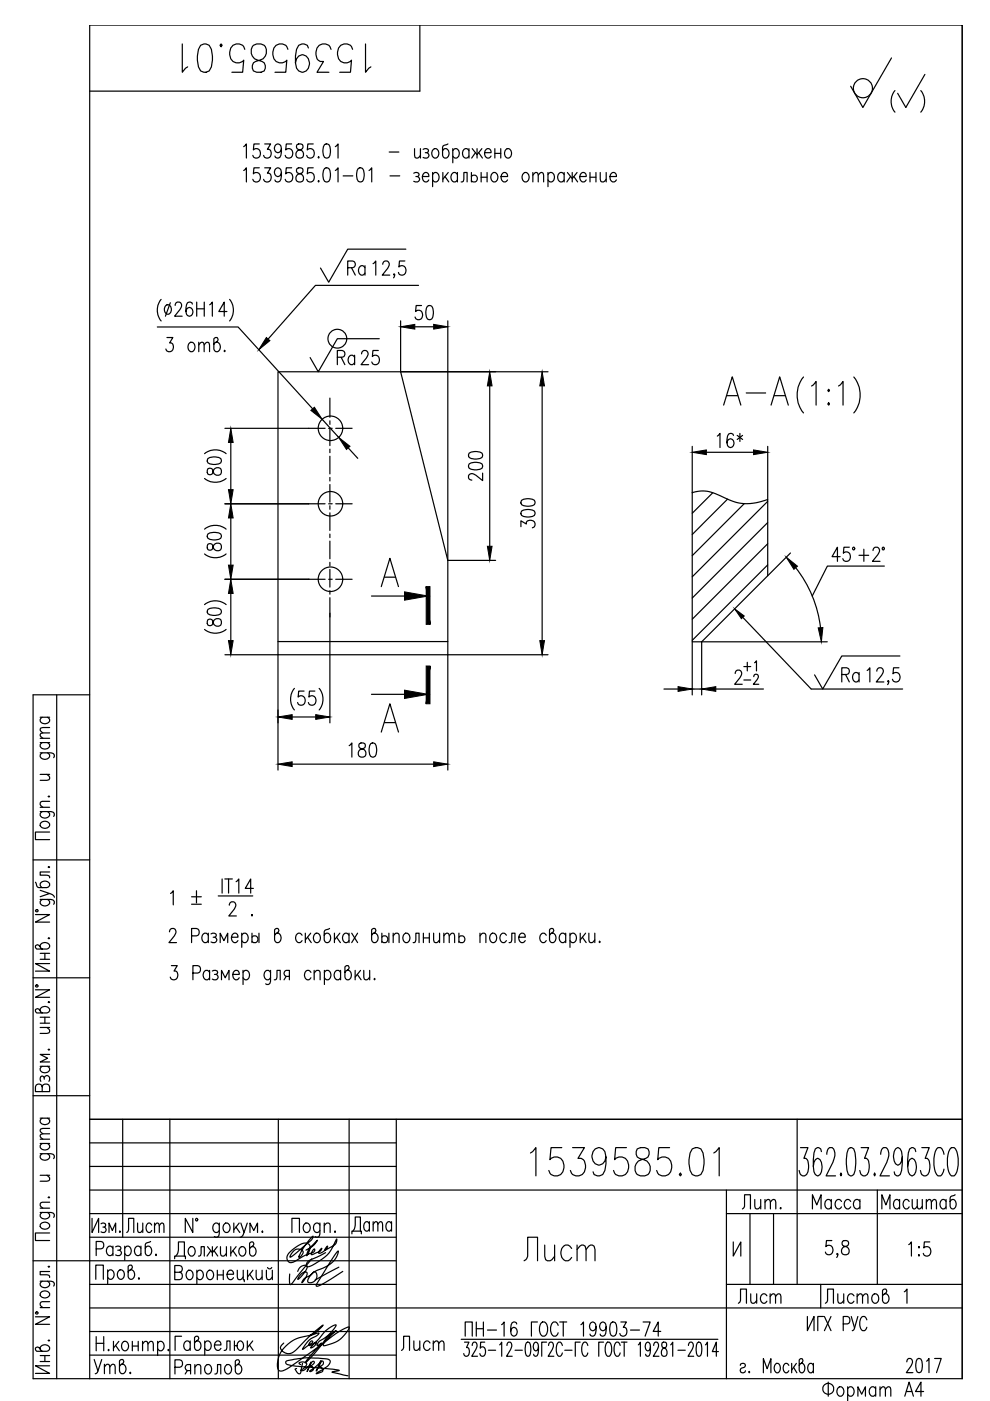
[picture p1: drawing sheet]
<svg xmlns="http://www.w3.org/2000/svg" width="210mm" height="297mm" viewBox="0 0 210 297" stroke-linecap="round" stroke-linejoin="round" font-family="sans-serif">
<defs><g id="words">
<g font-size="10.1">
<text x="37.4" y="16.6">1539585.01</text>
<text x="152" y="87.1">A-A</text>
<text x="111.1" y="250.5">1539585.01</text>
</g>
<text font-size="8.8" x="109.7" y="268.5">Лист</text>
<text font-size="8.4" x="187.7" y="25">( )</text>
<text font-size="7.1" x="73.4" y="262.8">Дата</text>
<g font-size="6.6">
<text x="72.3" y="59.6">Ra</text>
<text x="86.8" y="69.1">50</text>
<text x="33.9" y="75.8">3 отв.</text>
<text x="70.2" y="78.7">Ra</text>
<text x="103.4" y="103" transform="rotate(-90 103.4 103)">200</text>
<text x="72.7" y="161.9">180</text>
<text x="155.2" y="277.6">Лист</text>
<text x="173.9" y="277.6">Листов</text>
</g>
<g font-size="6.2">
<text x="50.4" y="34.6">1539585.01</text>
<text x="151" y="96">16*</text>
<text x="114.3" y="113.2" transform="rotate(-90 114.3 113.2)">300</text>
<text x="177.1" y="145.7">Ra</text>
<text x="156.3" y="257.5">Лит.</text>
<text x="171.1" y="257.5">Масса</text>
<text x="185.9" y="257.5">Масштаб</text>
<text x="25.8" y="262.5">Лист</text>
<text x="191.6" y="267.4">1:5</text>
<text x="84" y="287.5">Лист</text>
<text x="18.7" y="292.5">Утв.</text>
<text x="36" y="292.5">Ряполов</text>
<text x="190.9" y="292.1">2017</text>
</g>
</g></defs>
<g fill="none" stroke="#000" stroke-width=".25">
<path d="M89 5.3v14h-70M189 12.3l-6 10.5-2.6-4.5M204 5.3v287M51.7 36.1l.5-.5v3M55 35.6h-1.2l-.1 1.3a.88 .88 0 0 1 1.1-.2 .88 .88 0 0 1 .4 1 .82 .82 0 0 1-.7 .9 .82 .82 0 0 1-.9-.6M56.1 35.6h1.3l-.7 1.1a.9 .9 0 0 1 .7 1.3 .9 .9 0 0 1-1.4 .3l-.1-.3M59.7 36.6a.82 .82 0 0 1-.8 .8 .96 .96 0 0 1-.7-.9 .96 .96 0 0 1 .8-.9l.3 .1a2.5 2.5 0 0 1 0 2.7l-.6 .2-.3-.2-.1-.3M61.8 35.6h-1.1l-.1 1.3a.88 .88 0 0 1 1.1-.2 .88 .88 0 0 1 .4 1 .82 .82 0 0 1-.7 .9 .82 .82 0 0 1-.9-.6M63 35.7a.66 .66 0 0 0 .2 1 1.06 1.06 0 0 1 1 .6 1.06 1.06 0 0 1-.1 1.1 .89 .89 0 0 1-1.4-.3 .89 .89 0 0 1 .7-1.2l.5-.2a.66 .66 0 0 0 .2-1l-.3-.1zM66.4 35.6h-1.1l-.1 1.3a.87 .87 0 0 1 1-.2 .87 .87 0 0 1 .4 1 .82 .82 0 0 1-.6 .9 .82 .82 0 0 1-1-.6M67.6 38.3l.1 .1-.1 .2-.2-.2zM68.8 35.7l.6-.1a1.44 1.44 0 0 1 .7 1.7l-.4 1.1-.5 .2a1.46 1.46 0 0 1-.7-1.7z"/>
<path d="M71.1 36.1l.6-.5v3M72.7 37.3h2.1M76 35.7l.5-.1a1.46 1.46 0 0 1 .7 1.7l-.3 1.1-.6 .2a1.46 1.46 0 0 1-.7-1.7zM78.2 36.1l.6-.5v3M82.5 32.2h2.1M82.7 37.3h2.1M87.7 36.7a.71 .71 0 0 1 1.2 .3l-.4 .4h-.3M87.9 31.5l.1 1.9 .6 .1 .5-.6M88.5 37.4a.59 .59 0 0 1 .5 .6 .59 .59 0 0 1-.5 .6l-.8-.2M89.1 31.5v2M89.6 37.4h1.3a.66 .66 0 0 0-.4-.8 .66 .66 0 0 0-.8 .4 1 1 0 0 0 .8 1.6l.4-.5M89.7 31.7a.71 .71 0 0 1 1.2 .2l-.1 .3-.6 .2"/>
<path d="M90.5 32.4a.59 .59 0 0 1 .5 .5 .59 .59 0 0 1-.5 .6l-.8-.1M91.7 37l.5-.4a1 1 0 0 1 .9 1 1 1 0 0 1-.9 1l-.5-.5M91.7 36.6v3M91.9 31.7l.2-.2a1 1 0 0 1 .9 1 1 1 0 0 1-.9 1 1.17 1.17 0 0 1-.2-1.8zM93.9 36.6v2M94.4 37.4l.8 1.2M95 30.5l-1.1 .4-.1 2a.65 .65 0 0 0 .6 .6 .65 .65 0 0 0 .7-.4 1.01 1.01 0 0 0-.8-1.6l-.5 .4M95 36.6l-1.1 1.4M96 31.9l.5-.4a1 1 0 0 1 .9 1 1 1 0 0 1-.9 1l-.5-.4M96 31.5v3M97 37l-.2-.3a.8 .8 0 0 0-1 .1 .8 .8 0 0 0-.2 .9l.3 .7a.65 .65 0 0 0 1.1-.3M97 36.6v2"/>
<path d="M97.8 38.6l.4-.2 .2-1.8h.6v2M99.4 31.9a.66 .66 0 0 0-.6-.4 .66 .66 0 0 0-.6 .4 .91 .91 0 0 0-.1 1.2 .91 .91 0 0 0 1.1 .3l.2-.3M99.4 31.5v2M99.9 37.4a.73 .73 0 0 1 1.2 0 .73 .73 0 0 1-.3 1.2h-.5l-.4-.3M99.9 36.6v2M100.1 31.5l1 1.3 1.1-1.3M100.8 32.4l-.8 1.1M101.1 31.5v2M101.5 32.4l.8 1.1M102 37.6h1.3M102 36.6v2M102.7 32.4h1.4a.67 .67 0 0 0-.4-.8 .67 .67 0 0 0-.8 .3 .99 .99 0 0 0 .8 1.6l.4-.4"/>
<path d="M103.3 36.6v2M104.4 36.7l.2-.1a1 1 0 0 1 1 1 1 1 0 0 1-1 1 1.17 1.17 0 0 1-.2-1.9zM104.9 32.5h1.3M104.9 31.5v2M106.2 31.5v2M106.2 37.4h1.4a.67 .67 0 0 0-.4-.8 .67 .67 0 0 0-.8 .4 .99 .99 0 0 0 .8 1.6l.4-.5M107.3 31.7a.8 .8 0 0 1 .9 .1 .8 .8 0 0 1 .3 .9 .8 .8 0 0 1-1 .8 1.18 1.18 0 0 1-.2-1.8zM111 36.7l.3-.1a1 1 0 0 1 .9 1 1 1 0 0 1-.9 1 1.17 1.17 0 0 1-.3-1.9zM113 37.1l.5-.5 .5 .1 .1 1.9M113 36.6v2M114.1 37.1l.6-.5 .5 .1 .1 1.9M116.2 37a.66 .66 0 0 1 .6-.5 .66 .66 0 0 1 .6 .5 .99 .99 0 0 1-.8 1.6l-.4-.5"/>
<path d="M116.2 36.6v3M119.6 37l-.4-.4a1 1 0 0 0-1 1 1 1 0 0 0 1 1l.4-.5M119.6 36.6v2M120.3 36.6l1 1.3 1.1-1.3M121 37.4l-.8 1.2M121.3 36.6v2M121.7 37.4l.8 1.2M122.9 37.4h1.4a.66 .66 0 0 0-.4-.8 .66 .66 0 0 0-.9 .4 1 1 0 0 0 .8 1.6l.5-.5M125.1 37.6h1.3M125.1 36.6v2M126.4 36.6v2M127.3 36.6l.1 1.8 .6 .2 .5-.6"/>
<path d="M128.5 36.6v2M129.3 37.4h1.4a.66 .66 0 0 0-.4-.8 .66 .66 0 0 0-.9 .4 .99 .99 0 0 0 .8 1.6l.5-.5M81.2 56l.2-.5 .7-.2a.93 .93 0 0 1 .1 1.6l-1.2 1.4h1.6M83.7 58.2l-.1 .1-.2-.1 .2-.2a.62 .62 0 0 1-.2 .9M85.8 55.3h-1.1l-.1 1.3a.88 .88 0 0 1 1.1-.2 .88 .88 0 0 1 .4 1.1 .82 .82 0 0 1-.7 .8 .82 .82 0 0 1-.9-.5M86.1 52.8h-12.4l-4 7-1.7-3M33.4 69.3h17.1l15.8 17.4M34.2 63.5a3.6 3.6 0 0 0 0 4.5M35.2 64.8a.64 .64 0 0 1 1 .2 1.01 1.01 0 0 1-.8 1.6 1.19 1.19 0 0 1-.2-1.8zM36.1 64.2l-1 2.8M37.1 64.8l.3-.6 .6-.2a.93 .93 0 0 1 .2 1.6l-1.2 1.4h1.6M40.8 64.5l-.1-.3-.4-.2-.5 .2a2.84 2.84 0 0 0 0 2.7 .66 .66 0 0 0 1-.3 .86 .86 0 0 0 0-1 .86 .86 0 0 0-1-.3l-.4 .7"/>
<path d="M41.7 64v3M41.7 65.5h1.6M43.3 64v3M44.4 64.6l.6-.6v3M48.1 66h-1.7l1.1-2v3M48.7 63.5a3.6 3.6 0 0 1 0 4.5M80.2 74.3h-1.1l-.1 1.3a.88 .88 0 0 1 1-.2 .88 .88 0 0 1 .4 1.1 .82 .82 0 0 1-.6 .8 .82 .82 0 0 1-1-.6M80.4 71.8h-8.9l-4 7-1.7-3M84.9 78.8h-26v60h57.3M84.9 78.8h31.3M84.9 78.8l10 40h10.2M84.9 68v10.8"/>
<path d="M88.7 60.5h-21.8l-10.1 11.4M94.9 68v95.3M181 79.9a6 6 0 0 1 0 7.7M43.4 96.2a3.6 3.6 0 0 1 4.5 0M44.1 99.4a.81 .81 0 0 0 .3 1.2h.3a1.26 1.26 0 0 0 .7-1.1 .87 .87 0 0 1 1.4-.1 .87 .87 0 0 1-.4 1.4 .87 .87 0 0 1-1.2-.7l-.1-.5a.69 .69 0 0 0-1-.2zM44.1 97.2a2.84 2.84 0 0 1 2.7 0l.1 .6a1.46 1.46 0 0 1-1.7 .7l-1.1-.4-.2-.3zM47.7 90.8h21.2M48.9 93.8v10M68.3 88.9l3.5 3.8M69.7 90.8h.7M69.9 84.4v4.1M69.9 89.2v.8"/>
<path d="M69.9 90.7v3.8M69.9 95.2v.8M69.9 96.7v3.8M71.2 90.8h3.5M73.8 95l2.1 2.2M103.8 81.8v34M114.9 81.8v54M146.8 94.6v9.9M149.8 95.9h10M162.8 94.6v11.3M172.1 81.8l.9-.9v5M175.7 82.6l.2 .2-.2 .2-.2-.2z"/>
<path d="M175.7 85.4l.2 .2-.2 .3-.2-.3zM177.8 81.8l.9-.9v5M43.4 117.5a3.6 3.6 0 0 0 4.5 0M43.4 112.2a3.6 3.6 0 0 1 4.5 0M43.4 101.4a3.6 3.6 0 0 0 4.5 0M44.1 115.4a.81 .81 0 0 0 .3 1.2h.3a1.26 1.26 0 0 0 .7-1.1 .87 .87 0 0 1 1.4-.1 .87 .87 0 0 1-.4 1.4 .87 .87 0 0 1-1.2-.7l-.1-.5a.67 .67 0 0 0-1-.2zM44.1 113.2a2.84 2.84 0 0 1 2.7 0l.1 .6a1.46 1.46 0 0 1-1.7 .7l-1.1-.4-.2-.3zM47.7 106.8h21.2M48.9 109.8v10M69.7 106.8h.7M69.9 101.2v.8M69.9 102.7v3.8"/>
<path d="M69.9 107.2v.8M69.9 108.7v3.8M69.9 113.2v.8M69.9 114.7v3.8M69.9 119.2v.8M71.2 106.8h3.5M146.8 104.5v31.6h2M146.8 104.5a7.3 7.3 0 0 1 5.9 .6 10.7 10.7 0 0 0 10.1 .8v16.2l-14 14M151.1 104.5l-4.3 4.3M154.3 105.8l-7.5 7.5M157.8 106.8l-11 11M162.8 106.3l-16 16"/>
<path d="M162.8 110.8l-16 16M162.8 115.3l-16 16M162.8 119.8l-16 16M167.6 117.2l-4.8 4.9M178.1 118h-1.7l1.2-2v3M180.1 116h-1.2l-.1 1.3a.87 .87 0 0 1 1.1-.2 .87 .87 0 0 1 .4 1.1 .82 .82 0 0 1-.7 .8 .82 .82 0 0 1-.9-.6M182.1 117.7h2.1M183.2 116.4v2.6M185.1 116.7l.2-.5 .7-.2a.92 .92 0 0 1 .1 1.6l-1.1 1.4h1.6M43.4 133.5a3.6 3.6 0 0 0 4.5 0M43.4 128.2a3.6 3.6 0 0 1 4.5 0M44.1 131.4a.81 .81 0 0 0 .3 1.2h.3a1.26 1.26 0 0 0 .7-1.1 .87 .87 0 0 1 1.4 0 .87 .87 0 0 1-.4 1.3 .87 .87 0 0 1-1.2-.7l-.1-.5a.67 .67 0 0 0-1-.2z"/>
<path d="M44.1 129.2a2.84 2.84 0 0 1 2.7 0l.1 .6a1.46 1.46 0 0 1-1.7 .7l-1.1-.4-.2-.3zM47.7 122.8h21.2M47.7 138.8h11.2v24.5M48.9 125.8v10M58.9 136h36M69.7 122.8h.7M69.9 120.7v3.8M69.9 125.2v.8M69.9 126.7v26.6M71.2 122.8h3.5M78.8 126.4h7M80.8 124.4l1.9-6 1.8 6"/>
<path d="M81.5 122.4h2.3M146.8 136.1v11.2M148.8 136.1h26.6M148.8 136.1v11.2M157.5 130.9l14.5 15.2h19.4M168.7 120.4a25.4 25.4 0 0 1 5.3 12.7M187.5 120h-12.1l-3.2 6.4M190.8 139.1h-12.3l-4.1 7-1.7-3M8.5 159.6l2.7 .1 .3 .4-.1 .5M8.5 157.4h2M8.5 156.5h2M8.5 152.1h2"/>
<path d="M8.9 159.6l-.2 .2a.64 .64 0 0 0 .2 1.1 1.01 1.01 0 0 0 1.6-.8l-.4-.5M8.9 157.4a.67 .67 0 0 0-.4 .7 .67 .67 0 0 0 .4 .6 1.01 1.01 0 0 0 1.6-.8l-.4-.5M8.9 152.1a.67 .67 0 0 0-.4 .6 .67 .67 0 0 0 .4 .6 1.01 1.01 0 0 0 1.6-.8l-.4-.4M10.5 155.4l-1.8 .1-.2 .5 .6 .5M10.5 154.2l-1.8 .2-.2 .4 .6 .6M12 147.3v145M19 147.3h-12v145h197M61.9 152h5M62.4 146a3.6 3.6 0 0 0 0 4.5M64.5 146.5h-1.2l-.1 1.3a.88 .88 0 0 1 1.1-.2 .88 .88 0 0 1 .4 1.1 .82 .82 0 0 1-.7 .8 .82 .82 0 0 1-.9-.6M66.8 146.5h-1.2l-.1 1.3a.88 .88 0 0 1 1.1-.2 .88 .88 0 0 1 .4 1.1 .82 .82 0 0 1-.7 .8 .82 .82 0 0 1-.9-.6M67.7 146a3.6 3.6 0 0 1 0 4.5"/>
<path d="M78.8 147.2h7M80.8 155.2l1.9-6 1.8 6M81.5 153.2h2.3M140.8 146.1h3M146.8 146.1h2M151.8 146.1h10.1M155.9 142.8l.2-.6 .7-.1a.94 .94 0 0 1 .1 1.6l-1.1 1.4h1.6M157.7 141.3h1.5M157.7 144.2h1.5M158.4 140.4v1.8M159.8 143.5l.3-.5 .5 .1 .2 .3-.3 .7-.8 1h1.2M160 140.5l.4-.4v2.1"/>
<path d="M185.9 142.3l.2-.6 .7-.1a.94 .94 0 0 1 .1 1.6l-1.1 1.4h1.6M188.4 144.4l-.1 .2-.1-.2 .1-.1a.63 .63 0 0 1-.1 .9M190.6 141.6h-1.1l-.2 1.3a.88 .88 0 0 1 1.1-.2 .88 .88 0 0 1 .4 1 .82 .82 0 0 1-.6 .9 .82 .82 0 0 1-1-.6M8.5 172.1l2.7 .1 .3 .3-.1 .6M8.5 171.2h2M8.5 164.2h2M8.7 174.5a1.06 1.06 0 0 1 1.1-.3 1.06 1.06 0 0 1 .7 .8 1.06 1.06 0 0 1-1.1 .6 1.06 1.06 0 0 1-.9-.9zM8.9 172.1l-.2 .2a.64 .64 0 0 0 .2 1 1.01 1.01 0 0 0 1.6-.8l-.4-.4M9.9 164.2l.6 .6-.1 .5-1.9 .1M10.2 168.9l.2-.1 .1 .1-.1 .1zM10.5 176.4h-3v1.6h3M10.5 169.9l-1.8 .1-.2 .6 .6 .6"/>
<path d="M61.9 162h30M7 182.3h12M7.5 193.9h3l-3 1.6h3M7.5 187l.4 1.1 2 .1a.64 .64 0 0 0 .6-.6 .64 .64 0 0 0-.4-.7 .91 .91 0 0 0-1.1 0 .91 .91 0 0 0-.3 1.1l.2 .2M7.6 192.9h.4v.4h-.4zM8.5 190.7l2.7 .1 .3 .4-.1 .5M8.5 188.8l2 .6-2 .7M8.9 190.7l-.2 .2a.64 .64 0 0 0 .2 1.1 1.01 1.01 0 0 0 1.6-.8l-.4-.5M10.2 198.9l.2-.1 .1 .1-.1 .1zM10.2 183.8h.3l-.1 .2zM10.5 189.4l.6 .3 .4 .5M10.5 184.9h-2v.7l1.9 .1 .1 .4"/>
<path d="M35.9 197.6l.3-.6 .7-.1a.93 .93 0 0 1 .1 1.5l-1.2 1.5h1.6M36.2 189.4l.5-.5v3M40.6 198.4h1.1a.81 .81 0 0 0 .6-.8 .81 .81 0 0 0-.6-.7h-1.1v3M40.6 190.1h2.1M40.6 191.7h2.1M41.7 188.9v2.5M44.2 198.3a.66 .66 0 0 0-.7-.5 .66 .66 0 0 0-.6 .5 .91 .91 0 0 0 0 1.1 .91 .91 0 0 0 1 .3l.3-.3M44.2 197.9v2M44.7 198a.71 .71 0 0 1 1.2 .3l-.4 .4h-.3M45.5 198.7a.59 .59 0 0 1 .5 .6 .59 .59 0 0 1-.5 .6l-.8-.2M46.3 190h7.3M46.7 199.9v-2l.8 1.5 .8-1.5v2"/>
<path d="M47.1 186.4v3M47.7 186.4h1.6M48.5 186.4v3M48.6 191.9l.3-.6 .6-.1a.93 .93 0 0 1 .2 1.6l-1.2 1.4h1.6M49.1 198.7h1.4a.67 .67 0 0 0-.5-.8 .67 .67 0 0 0-.8 .4 .99 .99 0 0 0 .8 1.6l.5-.5M50.1 186.9l.5-.5v3M51.3 198.3a.66 .66 0 0 1 .6-.5 .66 .66 0 0 1 .6 .5 1 1 0 0 1-.8 1.6l-.4-.5M51.3 197.9v3M53.4 193.9l.1 .2-.1 .1-.1-.1zM53.4 198.7a.73 .73 0 0 1 1.2 0 .73 .73 0 0 1-.4 1.2h-.4l-.4-.3M53.4 197.9v2M53.7 188.4h-1.7l1.1-2v3"/>
<path d="M54.9 197.9v2M58.7 197.9a1 1 0 0 1 .9 1 1 1 0 0 1-.9 1l-.5-.6v-2.2l.4-.2h.3l.2 .4-.1 .3-.8 .7M64.1 198.3l-.5-.4a1 1 0 0 0-.9 1 1 1 0 0 0 .9 1l.5-.5M64.7 197.9v2M65.2 198.7l.8 1.2M65.9 197.9l-1.2 1.4M66.8 198a.8 .8 0 0 1 .9 .1 .8 .8 0 0 1 .2 .9 .8 .8 0 0 1-.9 .9 1.18 1.18 0 0 1-.2-1.9zM69.9 196.9l-1 .4-.2 2a.65 .65 0 0 0 .6 .6 .65 .65 0 0 0 .7-.5 .91 .91 0 0 0 0-1.1 .91 .91 0 0 0-1-.3l-.3 .3M70.9 197.9v2M71.4 198.7l.8 1.2M72.1 197.9l-1.2 1.4M74 198.3l-.2-.3a.8 .8 0 0 0-1 .1 .8 .8 0 0 0-.2 .9l.4 .7a.65 .65 0 0 0 1-.3"/>
<path d="M74 197.9v2M74.6 197.9l1.2 2M75.8 197.9l-1.2 2M79.2 197.9a1 1 0 0 1 1 1 1 1 0 0 1-1 1l-.4-.6v-2.2l.3-.2h.4l.2 .4-.1 .3-.8 .7M81 198.7a.73 .73 0 0 1 1.1 0 .73 .73 0 0 1-.3 1.2h-.5l-.3-.3M81 197.9v2M82.5 197.9v2M83.4 198.4l.5-.5 .6 .1 .1 1.9M83.4 197.9v2M85.8 198l.2-.1a1 1 0 0 1 .9 1 1 1 0 0 1-.9 1 1.17 1.17 0 0 1-.2-1.9zM87.6 199.9l.5-.2 .1-1.8h.6v2M89.8 198.9h1.2"/>
<path d="M89.8 197.9v2M91 197.9v2M91.9 197.9l.2 1.8 .5 .2 .6-.6M93.2 197.9v2M94.1 198.4l.6-.5 .4 .1 .1 1.9M94.1 197.9v2M95.2 198.4l.6-.5 .5 .1 .1 1.9M97.3 198.7a.73 .73 0 0 1 1.2 0 .73 .73 0 0 1-.4 1.2h-.4l-.4-.3M97.3 197.9v2M101.8 198.4l.5-.5 .6 .1 .1 1.9M101.8 197.9v2M104.2 198l.2-.1a1 1 0 0 1 .9 1 1 1 0 0 1-.9 1 1.18 1.18 0 0 1-.2-1.9z"/>
<path d="M107.4 198.3l-.3-.3a.8 .8 0 0 0-.9 .1 .8 .8 0 0 0-.2 .9 .8 .8 0 0 0 .9 .9l.5-.5M107.9 199.9l.5-.2 .1-1.8h.7v2M110 198.7h1.4a.67 .67 0 0 0-.5-.8 .67 .67 0 0 0-.8 .4 1 1 0 0 0 .8 1.6l.5-.5M115.8 198.3l-.4-.4a1 1 0 0 0-1 1 1 1 0 0 0 1 1l.4-.5M117 197.9a1 1 0 0 1 .9 1 1 1 0 0 1-.9 1l-.5-.6v-2.2l.4-.2h.3l.2 .4-.1 .3-.8 .7M119.9 198.3l-.2-.3a.8 .8 0 0 0-.9 .1 .8 .8 0 0 0-.2 .9l.3 .7a.65 .65 0 0 0 1-.3M119.9 197.9v2M120.9 198.3a.66 .66 0 0 1 .6-.5 .66 .66 0 0 1 .6 .5 .99 .99 0 0 1-.8 1.6l-.4-.5M120.9 197.9v3M123 197.9v2M123.5 198.7l.8 1.2M124.2 197.9l-1.2 1.4"/>
<path d="M124.9 197.9l.1 1.8 .5 .2 .6-.6M126.1 197.9v2M127.1 199.6l.2 .1-.2 .2-.1-.2zM7 207.3h12M7.5 209.9h3l-3 1.6h3M7.6 208.9h.4v.3h-.4zM8.5 200.8a1 1 0 0 1 1-1 1 1 0 0 1 1 1l-.6 .4h-2.1l-.3-.3v-.4l.4-.2 .3 .1 .7 .8M8.5 214.3a1 1 0 0 1 1-.9 1 1 0 0 1 1 .9l-.6 .5h-2.1l-.3-.4v-.3l.4-.3 .3 .2 .7 .8M8.5 202.1h2M8.5 203.4h2M8.5 217.8h2M8.5 215.7h2"/>
<path d="M8.5 216.9h2M9.5 202.1v1.3M9.5 215.7v1.2M9.9 217.8l.6 .6-.1 .6-1.9 .1M10.2 212.5l.2-.1 .1 .1-.1 .1zM10.5 204.3h-3l3 1.6h-3M36.3 204.7h1.3l-.7 1.2h.3a.95 .95 0 0 1 .4 1.3 .95 .95 0 0 1-1.4 .3l-.1-.3M40.9 206.3h1a.82 .82 0 0 0 .6-.8 .82 .82 0 0 0-.6-.8h-1v3M44.4 206.2a.66 .66 0 0 0-.6-.5 .66 .66 0 0 0-.6 .5 .9 .9 0 0 0-.1 1.1 .9 .9 0 0 0 1.1 .3l.2-.3M44.4 205.7v2M45 205.9a.73 .73 0 0 1 1.2 .3l-.2 .2-.5 .2M45.8 206.6a.59 .59 0 0 1 .5 .6 .59 .59 0 0 1-.5 .5l-.8-.1"/>
<path d="M47 207.7v-2l.8 1.6 .8-1.6v2M49.4 206.6h1.3a.67 .67 0 0 0-.4-.8 .67 .67 0 0 0-.8 .4 1.01 1.01 0 0 0 .8 1.5l.4-.4M51.5 206.2a.67 .67 0 0 1 .7-.5 .67 .67 0 0 1 .6 .5 1.01 1.01 0 0 1-.8 1.5l-.5-.4M51.5 205.7v3M57.4 206.2l-.2-.2a.59 .59 0 0 0-.9-.1 1.07 1.07 0 0 0-.3 1.1 1.07 1.07 0 0 0 .9 .7l.5-.4M57.4 205.7l-.2 2.7a.59 .59 0 0 1-.9 .2M58.2 207.7l.4-.1 .1-1.9h.7v2M60.7 207l-.5 .7M61.4 207l-1-.1a.67 .67 0 0 1 .3-1.2h.7v2M65.9 206.2a.66 .66 0 0 0-.6-.5 .66 .66 0 0 0-.6 .5 1.01 1.01 0 0 0 .8 1.5l.4-.4M66.6 206.3l.6-.6 .6 .2 .1 1.8M66.6 205.7v2"/>
<path d="M68.8 206.2a.67 .67 0 0 1 .6-.5 .67 .67 0 0 1 .6 .5 1.01 1.01 0 0 1-.8 1.5l-.4-.4M68.8 205.7v3M72.2 206.2a.66 .66 0 0 0-.6-.5 .66 .66 0 0 0-.6 .5 .9 .9 0 0 0-.1 1.1 .9 .9 0 0 0 1.1 .3l.2-.3M72.2 205.7v2M73.6 205.7a1 1 0 0 1 .9 1 1 1 0 0 1-.9 1l-.5-.5v-2.2l.4-.3h.3l.2 .5-.1 .3-.8 .7M75.3 205.7v2M75.8 206.6l.8 1.1M76.4 205.7l-1.1 1.5M77.1 205.7l.1 1.9 .6 .1 .6-.5M78.4 205.7v2M79.4 207.5v.2l-.1-.1zM7 232.3h12"/>
<path d="M8.5 237.1h2M8.5 226.1h2M8.9 237.1a.66 .66 0 0 0-.4 .6 .66 .66 0 0 0 .4 .6 .9 .9 0 0 0 1.2 .1 .9 .9 0 0 0 .3-1.1l-.3-.2M8.9 230.4a.73 .73 0 0 0-.7-.6 .73 .73 0 0 0-.7 .6v1h3v-1a.82 .82 0 0 0-.8-.6 .82 .82 0 0 0-.8 .6v1M8.9 226.1a.67 .67 0 0 0-.4 .6 .67 .67 0 0 0 .4 .6 .91 .91 0 0 0 1.2 .1 .91 .91 0 0 0 .3-1.1l-.3-.2M9.4 228.5a.58 .58 0 0 1 .5-.5 .58 .58 0 0 1 .6 .5l-.1 .8M9.4 228.8v-.3l-.5-.4a.73 .73 0 0 0-.2 1.2M10.2 222.5l.2-.1 .1 .1-.1 .1zM10.5 239.2l-1.8 .2-.2 .4 .6 .6M10.5 223.6h-2l1.6 .8-1.6 .8h2M19 237.3h185M26 237.3v25"/>
<path d="M36 237.3v55M59 237.3v55M74 237.3v55M84 237.3v55M169 237.3v35M8.5 257.1l2.7 .1a.59 .59 0 0 1 .2 .9M8.5 244.6l2.7 .1a.59 .59 0 0 1 .2 .9M8.5 256.2h2M8.5 249.2h2M8.5 242.4h2M8.5 241.5h2M8.7 259.5a1.07 1.07 0 0 1 1.1-.3 1.07 1.07 0 0 1 .7 .8 1.06 1.06 0 0 1-1.1 .6 1.06 1.06 0 0 1-.9-.9z"/>
<path d="M8.9 257.1l-.1 .1a.59 .59 0 0 0-.1 .9 1.07 1.07 0 0 0 1.1 .3 1.07 1.07 0 0 0 .7-.9l-.4-.4M8.9 244.6l-.1 .1a.59 .59 0 0 0-.1 .9 1.07 1.07 0 0 0 1.1 .4 1.07 1.07 0 0 0 .7-.9l-.4-.5M8.9 242.4a.67 .67 0 0 0-.4 .7 .67 .67 0 0 0 .4 .6 1.01 1.01 0 0 0 1.6-.8l-.4-.5M9.9 249.2l.6 .6-.1 .5-1.9 .1M10.2 253.9l.2-.1 .1 .1-.1 .1zM10.5 254.9l-1.8 .1-.2 .6 .6 .6M10.5 240.4l-1.8 .1-.2 .5 .6 .5M19 252.3h185M19 257.3h65M19 242.3h65M19 247.3h65M19.5 258.3v3l1.4-3v3"/>
<path d="M21.4 259.5a.59 .59 0 0 1 1 .2l-.1 .3-.5 .2M40.9 258.3v3l-1.6-3v3M41.5 258.4h.4v.4h-.4zM46.5 259.7l-.1-.1a.58 .58 0 0 0-.9-.1 1.06 1.06 0 0 0-.4 1.1 1.06 1.06 0 0 0 .9 .7l.5-.4M46.5 259.3l-.1 2.7a.58 .58 0 0 1-.9 .2M47.6 259.5l.3-.2a1 1 0 0 1 .9 1 1 1 0 0 1-.9 1 1.17 1.17 0 0 1-.3-1.8zM49.6 259.3v2M50.7 259.3l-1.1 1.4M51.1 259.3l.6 2 .7-2M64.6 259.5l.3-.2a1 1 0 0 1 .9 1 1 1 0 0 1-.9 1 1.17 1.17 0 0 1-.3-1.8zM67.8 259.7l-.4-.4a1 1 0 0 0-.9 1 1 1 0 0 0 .9 1l.4-.4M67.8 259.3l-.1 2.7-.3 .3-.6-.1"/>
<path d="M68.7 259.9l.6-.6 .6 .2 .1 1.8M68.7 259.3v2M154 257.3h50M154 252.3v40M159 257.3v15M164 257.3v15M169.7 243.3h1.6l-.9 2.3h.5a3.1 3.1 0 0 1 .1 3.4l-.4 .3h-.4l-.5-.3-.3-.8M174.2 244.2l-.2-.6-.4-.3-.7 .3a10.4 10.4 0 0 0-.3 4.9l.3 .5 .5 .3a2.29 2.29 0 0 0 .8-2.8l-.3-.6-.6-.3-.4 .3-.3 .6-.2 .8M175.3 244.7a1.6 1.6 0 0 1 .6-1.4h.5a1.92 1.92 0 0 1 .5 2.3l-1.7 3.7h2M178.3 248.7l.1 .3-.1 .3-.1-.3zM179.9 243.6l.4-.3 .7 .3a8.7 8.7 0 0 1 0 5.4l-.4 .3h-.3l-.4-.3a8.5 8.5 0 0 1 0-5.4zM182.6 243.3h1.6l-.9 2.3h.4a3.1 3.1 0 0 1 .2 3.4l-.5 .3h-.4l-.4-.3-.3-.8"/>
<path d="M185.4 248.7l.2 .3-.2 .3-.1-.3zM186 252.3v20M186.7 244.7a1.6 1.6 0 0 1 .6-1.4h.6a1.92 1.92 0 0 1 .4 2.3l-1.7 3.7h2M191.3 245.3l-.1 .9-.3 .5-.6 .3a2.31 2.31 0 0 1-.7-2.8l.3-.6 .4-.3 .6 .3a7.6 7.6 0 0 1 0 5.4l-.5 .3h-.2l-.5-.3-.1-.5M194.2 244.2l-.2-.6-.4-.3-.7 .3a10.4 10.4 0 0 0-.3 4.9l.3 .5 .5 .3a2.29 2.29 0 0 0 .8-2.8l-.3-.6-.6-.3-.4 .3-.3 .6-.2 .8M195.4 243.3h1.6l-.8 2.3h.4a3.1 3.1 0 0 1 .1 3.4l-.4 .3h-.4l-.5-.3-.2-.8M200.2 244.7l-.2-.5a.99 .99 0 0 0-1.1-.9 5.4 5.4 0 0 0 0 6 1.23 1.23 0 0 0 1.3-1.4M201.4 243.6l.3-.3a1.21 1.21 0 0 1 1.3 1.4 5.2 5.2 0 0 1-.7 4.6 1.24 1.24 0 0 1-1.3-1.4 6.5 6.5 0 0 1 .4-4.3zM7 267.3h77M7.5 279.2h3l-3 1.6h3M7.6 278.2h.4v.3h-.4zM8.5 271.6l2.7 .2 .3 .3-.1 .6"/>
<path d="M8.5 277.2h2M8.7 274a1.07 1.07 0 0 1 1.1-.3 1.07 1.07 0 0 1 .7 .9 1.06 1.06 0 0 1-1.1 .6 1.06 1.06 0 0 1-.9-.9zM8.9 271.6l-.2 .3a.64 .64 0 0 0 .2 1 1.01 1.01 0 0 0 1.6-.8l-.4-.5M10.2 268.6l.2-.2 .1 .2zM10.5 261.4h-3v1.6h3M10.5 276l-1.8 .1-.2 .6 .6 .5M10.5 269.6h-2v.7l1.9 .1 .1 .4M19 277.3h185M19 262.3h65M19 272.3h65M20.3 271.2v-3h1.6v3M20.4 264.8h1a.81 .81 0 0 0 .6-.8 .81 .81 0 0 0-.6-.8h-1v3"/>
<path d="M22.1 260.2a.61 .61 0 0 1 .4 .5 .61 .61 0 0 1-.4 .6l-.7-.1M22.8 269.7a.66 .66 0 0 1 .7-.5 .66 .66 0 0 1 .6 .5 1.01 1.01 0 0 1-.8 1.5l-.5-.4M22.8 269.2v3M23.1 261.3v-2l.7 1.6 .7-1.6v2M23.9 264.6l-.4-.4a1 1 0 0 0-.9 1 1 1 0 0 0 .9 1l.4-.4M23.9 264.2v2M24.5 264.4a.71 .71 0 0 1 1.2 .2l-.2 .3-.5 .2M25.2 269.4a.65 .65 0 0 1 1.1 .3 1.01 1.01 0 0 1-.8 1.5 1.19 1.19 0 0 1-.3-1.8zM25.3 265.1a.58 .58 0 0 1 .5 .5 .58 .58 0 0 1-.5 .6l-.8-.1M26.4 264.6l.3-.2a.8 .8 0 0 1 .9 0 .8 .8 0 0 1 .2 1 .8 .8 0 0 1-.9 .8l-.5-.4M26.4 264.2v3M27.6 269.2a1 1 0 0 1 1 1 1 1 0 0 1-1 1l-.4-.5v-2.2l.3-.3h.4l.2 .5-.1 .3-.8 .7"/>
<path d="M29.5 271l.1 .1-.1 .1-.2-.1zM29.9 264.6a.66 .66 0 0 0-.6-.4 .66 .66 0 0 0-.7 .4 .91 .91 0 0 0 0 1.2 .91 .91 0 0 0 1.1 .3l.2-.3M29.9 264.2v2M31.9 263.2l-1 .4-.1 2a.64 .64 0 0 0 .6 .6 .64 .64 0 0 0 .6-.4 .9 .9 0 0 0 .1-1.1 .9 .9 0 0 0-1.1-.3l-.2 .2M33.1 265.9v.3l-.1-.1zM37 266.9v-.6h2.3v.6M37.1 269.7h1a.81 .81 0 0 1 .6 .8 .81 .81 0 0 1-.6 .8h-1v-3h1a.73 .73 0 0 1 .6 .7 .73 .73 0 0 1-.6 .7M37.3 266.3a3.1 3.1 0 0 0 .5-3h1.3v3M39.8 269.5l.2-.2a1 1 0 0 1 .9 1 1 1 0 0 1-.9 1 1.18 1.18 0 0 1-.2-1.8zM40.2 264.5a.64 .64 0 0 1 1.1 .2 1.01 1.01 0 0 1-.8 1.6 1.18 1.18 0 0 1-.3-1.8zM41.7 269.7l.5-.4a1 1 0 0 1 .9 1 1 1 0 0 1-.9 1l-.5-.4M41.7 269.3v3"/>
<path d="M42.1 266.3l.4-.1 .1-1.9h.7v2M44 264.3l1 1.3 1.1-1.3M44.1 269.5l.3-.2a1 1 0 0 1 .9 1 1 1 0 0 1-.9 1 1.17 1.17 0 0 1-.3-1.8zM44.7 265.2l-.8 1.1M45 264.3v2M45.4 265.2l.8 1.1M46.1 270.3h1.2M46.1 269.3v2M46.7 264.3l.2 1.9 .5 .1 .6-.6M47.3 269.3v2M48 264.3v2M48.1 270.2h1.4a.66 .66 0 0 0-.4-.9 .66 .66 0 0 0-.9 .4 .99 .99 0 0 0 .9 1.6l.4-.4"/>
<path d="M48.9 264.3v2M49.4 265.2l.8 1.1M50 260.2l.8 1.1M50.1 264.3l-1.2 1.4M50.3 269.3l.1 1.9 .6 .1 .6-.6M51 264.5a.64 .64 0 0 1 1 .2 1.01 1.01 0 0 1-.8 1.6 1.18 1.18 0 0 1-.2-1.8zM51.6 269.3v2h.2v.4M51.7 261.3l-.2 .6-.6 .4M52.5 269.3v2M52.9 270.2l.8 1.1M53 261.3v-2l.8 1.6 .8-1.6v2M53.4 264.3a1 1 0 0 1 .9 1 1 1 0 0 1-.9 1l-.5-.6v-2.1l.4-.3h.3l.2 .4-.1 .3-.8 .7"/>
<path d="M53.6 269.3l-1.1 1.4M54.3 269.3l.1 1.9 .6 .1 .6-.6M55.6 269.3v2M55.6 261l.1 .2-.1 .1zM56.5 269.3l.1 1.9 .6 .1 .5-.6M56.7 268.7a.5 .5 0 0 0 .5 .3 .5 .5 0 0 0 .4-.3M57.7 269.3v2M61.9 261.3v-3h1.6v3M62.3 265.2a1.2 1.2 0 0 1 2 .3l-.6 .9-.2 .2h-.1a11.6 11.6 0 0 1 3-4.5l-.4 .9-3.6 3-.9 .5 .2-.6zM63.1 269.6a1.49 1.49 0 0 1 2-1.2 4.3 4.3 0 0 1-2 2.9 2.02 2.02 0 0 1 1.9-1.6v.1a2.84 2.84 0 0 1-1 2.2l.5-.9 1.2-.7 .6-.5a.46 .46 0 0 1 .5-.3 .46 .46 0 0 1 .4 .5 1.35 1.35 0 0 1-.5 1.5 1.35 1.35 0 0 1-1.4 .2 3.2 3.2 0 0 1 2-2.5 5.7 5.7 0 0 0 4.4-3.8v-.3l-1.5 2-3 4.9-.2 .4 .2 .2a7.8 7.8 0 0 0 3.1-1.6l2.4-1.5M64.9 265a4.7 4.7 0 0 0 2.4-2l-.2 .2a5.5 5.5 0 0 0-2.1 2.9v.1a2.36 2.36 0 0 0 .6-2.3 1.8 1.8 0 0 0-2.4 .2l-.6 .4a2.97 2.97 0 0 0-1.8 2.3 .94 .94 0 0 0 .6 .9 .94 .94 0 0 0 1-.2l2.1-1.2 2-.8 .2-.3v-.4l-.4 .3-.3 .6a.2 .2 0 0 0 .1 .3 .2 .2 0 0 0 .2 0l1.6-.7 .3-.6-.6 .7a.25 .25 0 0 0 .1 .4 .25 .25 0 0 0 .3-.2l.9-.5 .5-.9-.5 .8 1.3-.6a1.44 1.44 0 0 0 1.2-1.7h-.1a8.9 8.9 0 0 1-6.1 5.9l-.3-.3a1.42 1.42 0 0 1 1.3-1.4l2.8-1.3M66.1 266.9l-4.5 5.5-.2-.5v-1.8"/>
<path d="M71.9 268.7l-5.1 2.7M154 272.3h50M155.5 263.3v3l1.6-3v3M171.2 279.1v3l1.4-3v3M174.6 279.1h-1.2v3M174.8 279.1l1.4 3M176.2 279.1l-1.4 3M176.4 263h-1.2l-.1 1.3a.88 .88 0 0 1 1.1-.2 .88 .88 0 0 1 .4 1.1 .82 .82 0 0 1-.7 .8 .82 .82 0 0 1-.9-.5M177.6 265.9l-.1 .1-.1-.1 .1-.2a.63 .63 0 0 1-.1 .9M178.7 263.2a.66 .66 0 0 0 .2 1 1.06 1.06 0 0 1 1 .5 1.06 1.06 0 0 1-.1 1.2 .89 .89 0 0 1-1.4-.3 .89 .89 0 0 1 .7-1.3l.5-.1a.6 .6 0 0 0 .3-.6 .6 .6 0 0 0-.4-.6zM180.5 279.1l.7 2.5M181.9 279.1l-.8 2.7-.4 .3"/>
<path d="M183.8 279.8a.7 .7 0 0 0-.7-.7 .7 .7 0 0 0-.7 .7 2.06 2.06 0 0 0 .5 2.3 .77 .77 0 0 0 .9-.7M191.7 273.9l.6-.6v3M8.5 286a1 1 0 0 1 1-.9 1 1 0 0 1 1 .9l-.6 .5h-2.1l-.3-.3v-.4l.4-.2 .3 .1 .7 .8M8.5 287.4h2M8.5 288.7h2M9.5 287.4v1.3M10.2 284.2l.2-.1 .1 .1-.1 .1zM10.5 289.6h-3l3 1.6h-3M19 292.3v-287h185v287M19 282.3h65M19 287.3h65M20.4 283.4v3"/>
<path d="M20.4 284.8h1.6M22 283.4v3M24.1 284.4v2M24.5 285.2l.8 1.2M25.2 284.4l-1.1 1.4M26.1 284.5a.64 .64 0 0 1 1 .3 1.01 1.01 0 0 1-.8 1.6 1.19 1.19 0 0 1-.2-1.9zM28.1 284.4v2M29.3 284.4v2M30.2 285l.6-.6 .5 .1 .1 1.9M30.2 284.4v2M31.4 285l.5-.6 .5 .1 .1 1.9M33.4 284.8a.67 .67 0 0 1 .7-.4 .67 .67 0 0 1 .6 .4 1.01 1.01 0 0 1-.8 1.6l-.5-.4"/>
<path d="M33.4 284.4v3M38.5 283.3h-1.4v3M40.3 284.7a.66 .66 0 0 0-.6-.4 .66 .66 0 0 0-.6 .4 .91 .91 0 0 0-.1 1.2 .91 .91 0 0 0 1.1 .3l.2-.3M40.3 284.3v2M41.7 284.3a1 1 0 0 1 .9 1 1 1 0 0 1-.9 1l-.5-.6v-2.1l.4-.3h.3l.3 .4-.2 .3-.8 .7M43.4 284.7a.66 .66 0 0 1 .6-.4 .66 .66 0 0 1 .7 .4 .99 .99 0 0 1-.8 1.6l-.5-.4M43.4 284.3v3M45.5 285.2h1.3a.67 .67 0 0 0-.4-.8 .67 .67 0 0 0-.8 .3 .99 .99 0 0 0 .8 1.6l.4-.4M47.5 286.3l.5-.1 .1-1.9h.7v2M49.7 285.3h.6a.89 .89 0 0 1 .8-1 1.08 1.08 0 0 1 .5 1.1 1.08 1.08 0 0 1-.8 .9 .99 .99 0 0 1-.5-1M49.7 284.3v2M52.4 284.3v2"/>
<path d="M52.9 285.2l.8 1.1M53.6 284.3l-1.2 1.4M63.8 289.3l-.4-.2a.98 .98 0 0 1 1.6 .2l-.5 .7-.7 .5v.1a2.69 2.69 0 0 0 2.1-1.7v-.1l-.8 2 .3-.7a1.94 1.94 0 0 1 1.1-1.5l.1 .1a.86 .86 0 0 1-.8 .9 .61 .61 0 0 1 .7 .7 .61 .61 0 0 1-.8 .5v-.1a7 7 0 0 0 2.4-2.2l-1.1 2.2 1.2-2a.34 .34 0 0 1 .4 .1 .34 .34 0 0 1-.1 .5l-.5 .3-.5 .1 .6 .2 .2 .2a.53 .53 0 0 1 .1 .7 .53 .53 0 0 1-.6 .2l-.8 .3 2.4-1.6 .5-.6a.66 .66 0 0 0 0-.8 .66 .66 0 0 0-.8-.2 19.2 19.2 0 0 0-8.5 .6 .5 .5 0 0 0 .6 .7l1.6 .3 8.8 .8 .3 .1-1.5 .3 3.4 .8M64.1 289.1l-.3 1.5a.55 .55 0 0 1-.3 .7l-.4-.2-.5-.7 .3-.2M65.8 283.2l1.8-.6-.3 .5a5.8 5.8 0 0 0-3.2 3l1.9-1.3a.27 .27 0 0 0 .3-.2 .27 .27 0 0 0-.3-.3l-.5 .6a.21 .21 0 0 0 0 .4 .21 .21 0 0 0 .3-.1l1.3-.6a1.38 1.38 0 0 1-1.3 1.2l1.6-1.7a7.3 7.3 0 0 1 3.8-3.2l.1 .1a9.2 9.2 0 0 1-3.7 3.5l-.3 .8 .9-.5-2.4 2.7-1.1 1.5 1.3-1.3 2-2.4a8.3 8.3 0 0 1 3.2-3.2v.1a11.5 11.5 0 0 0-2.7 3l.1 .1a6.2 6.2 0 0 0 5.4-3.9 10.3 10.3 0 0 0-4.1 2.4l-6.8 4.9-2.9 1.8a.89 .89 0 0 1-1.1 .1 .89 .89 0 0 1-.3-1.1 6.7 6.7 0 0 1 6.2-6.2 5.8 5.8 0 0 0 3.5-2.4l-.1 .1a45.9 45.9 0 0 0-6 5.5 1.75 1.75 0 0 1-2.9-.9l.7-.8M97.8 284h54.4M98.5 284.6h.9l-.5 1.1h.3a1.2 1.2 0 0 1-.2 1.9 .55 .55 0 0 1-.7-.6M98.6 283.3v-3h1.5v3M100.1 285.3l.1-.5 .3-.2h.3l.3 .2a1.34 1.34 0 0 1-.2 1.3l-.9 1.5h1.2M101 280.3v3M101 281.7h1.5M102.5 280.3v3"/>
<path d="M102.8 284.6h-.9l-.1 1.2a.52 .52 0 0 1 .9-.1 1.31 1.31 0 0 1-.3 1.9 .56 .56 0 0 1-.7-.6M103.3 282h2M103.5 286.3h1.6M105.9 285.1l.5-.5v3M106.4 280.9l.5-.6v3M107.5 285.3l.1-.5 .2-.2h.4l.2 .2a1.37 1.37 0 0 1-.1 1.3l-.9 1.5h1.2M109.2 286.3h1.5M109.6 280.7l-.1-.3-.4-.1-.5 .1a2.99 2.99 0 0 0 0 2.7l.3 .2a.95 .95 0 0 0 .8-.9 .95 .95 0 0 0-.8-1l-.5 .5-.1 .4M111.6 284.7l.4-.1a1.65 1.65 0 0 1 .5 1.7l-.2 1.1-.4 .2a1.67 1.67 0 0 1-.6-1.8zM114 280.3h-1.3v3M114.2 285.6l-.1 .4-.4 .4a1.02 1.02 0 0 1-.6-.9 1.02 1.02 0 0 1 .6-.9l.2 .1a3.2 3.2 0 0 1 0 2.7l-.4 .2-.3-.2-.1-.3M114.8 280.4l.2-.1a.98 .98 0 0 1 1.1 1.1 1.88 1.88 0 0 1-.6 1.9 .97 .97 0 0 1-1.1-1.2 2.19 2.19 0 0 1 .4-1.7z"/>
<path d="M115.9 284.6h-1v3M116.3 285.3l.1-.5 .3-.2h.3l.3 .2a1.37 1.37 0 0 1-.2 1.3l-.9 1.5h1.2M118.3 281l-.1-.3a.74 .74 0 0 0-.8-.4 2 2 0 0 0 0 3 .81 .81 0 0 0 .9-.7M118.7 280.3h1.5M119.2 285.3l-.1-.3a.58 .58 0 0 0-.7-.4 .58 .58 0 0 0-.4 .7l-.1 .4a2.1 2.1 0 0 0 .6 1.9 .68 .68 0 0 0 .7-.8M119.4 280.3v3M119.7 286.3h1.6M123 284.6h-1v3M123.2 280.9l.5-.6v3M124.6 285.3a.61 .61 0 0 0-.6-.8 .61 .61 0 0 0-.6 .8l-.1 .4a2.1 2.1 0 0 0 .6 1.9 .67 .67 0 0 0 .7-.8M126.4 281.3a.79 .79 0 0 1-.8 .8 .97 .97 0 0 1-.6-.9 .97 .97 0 0 1 .7-.9l.4 .1a2.63 2.63 0 0 1 0 2.7l-.6 .2-.3-.2-.1-.2M128 284.6h-1.1v3"/>
<path d="M128.5 281.3a.78 .78 0 0 1-.7 .8 .97 .97 0 0 1-.7-.9 .97 .97 0 0 1 .8-.9l.3 .1a2.71 2.71 0 0 1 0 2.7l-.5 .2-.4-.2-.1-.2M128.7 284.7l.1-.1a.68 .68 0 0 1 .8 .7l.1 .4a2.1 2.1 0 0 1-.5 1.9 .67 .67 0 0 1-.8-.8l-.1-1.1zM129.6 280.4l.5-.1a1.49 1.49 0 0 1 .7 1.7l-.3 1.1-.6 .2a1.49 1.49 0 0 1-.6-1.7zM131.5 285.3a.61 .61 0 0 0-.6-.8 .61 .61 0 0 0-.6 .8l-.1 .4a2.1 2.1 0 0 0 .5 1.9 .68 .68 0 0 0 .8-.8M131.6 280.3h1.2l-.6 1.1h.3a1.02 1.02 0 0 1 .4 1.2 1.02 1.02 0 0 1-.9 .7l-.4-.2-.2-.4M131.7 284.6h1.2M132.3 284.6v3M133.7 282h1.9M135.3 285.1l.5-.5v3M136.3 280.3h1.5l-1 3M137.9 285.6l-.2 .7-.3 .1a1.01 1.01 0 0 1-.6-.9 1.01 1.01 0 0 1 .6-.9l.3 .1a3.3 3.3 0 0 1 0 2.7l-.5 .2-.2-.2-.1-.3M138.6 285.3l.1-.5 .2-.2h.4l.2 .2a1.37 1.37 0 0 1-.1 1.3l-.9 1.5h1.2"/>
<path d="M140.1 282.3h-1.6l1.1-2v3M140.4 284.7a.77 .77 0 0 0 .5 1.1 1.01 1.01 0 0 1 .1 1.8h-.3a1.03 1.03 0 0 1-.5-1.1 1.03 1.03 0 0 1 .9-.8 .61 .61 0 0 0 .2-.9 .61 .61 0 0 0-.9-.1zM142.2 285.1l.4-.5v3M143.7 286.3h1.6M146 285.3v-.2a.56 .56 0 0 1 .7-.5l.2 .2a1.34 1.34 0 0 1-.2 1.3l-.8 1.5h1.2M147.9 284.7l.4-.1a1.65 1.65 0 0 1 .5 1.7l-.3 1.1-.4 .2a1.65 1.65 0 0 1-.5-1.8zM149.6 285.1l.4-.5v3M152.3 286.6h-1.3l.9-2v3M157 289.5a.56 .56 0 0 1 .5-.5 .56 .56 0 0 1 .6 .5l-.3 .4-.6 .2a.6 .6 0 0 0-.2 .8 .6 .6 0 0 0 1.1-.3M158.9 290.8v.3zM161.9 291.1v-3l.8 2.1 .7-2.1v3M164.5 289.2l.5-.1a1.24 1.24 0 0 1 0 2 1.05 1.05 0 0 1-.9-.8 1.05 1.05 0 0 1 .4-1.1z"/>
<path d="M167.2 289.5l-.4-.4h-.3a1.24 1.24 0 0 0 0 2h.3l.4-.5M167.9 289.1v2M168.3 289.9l.7 1.2M168.8 289.1l-.9 1.4M169.9 289.1h.2a1.24 1.24 0 0 1 0 2 .61 .61 0 0 1-.7-.6v-2.2l.3-.2 .4 .1a.73 .73 0 0 1-.4 1l-.3 .3M172.5 289.5l-.4-.4h-.4a1.24 1.24 0 0 0 0 2h.4l.4-.5M172.5 289.1v2M175.6 293v3M177.8 294.2a.8 .8 0 0 1 .9 .1 .8 .8 0 0 1 .2 .9 .8 .8 0 0 1-.9 .8 1.18 1.18 0 0 1-.2-1.8zM178.8 280.7h.9a.85 .85 0 0 0 .5-.8 .85 .85 0 0 0-.5-.8h-.9v3M179.7 294.5a.66 .66 0 0 1 .7-.5 .66 .66 0 0 1 .6 .5 1 1 0 0 1-.8 1.5l-.5-.4M179.7 294v3"/>
<path d="M181.9 296v-2l.8 1.6 .8-1.6v2M185.7 294.5a.66 .66 0 0 0-.7-.5 .66 .66 0 0 0-.6 .5 .91 .91 0 0 0 0 1.1 .91 .91 0 0 0 1 .3l.3-.3M185.7 294v2M186.6 294.6l.6-.6 .4 .2 .1 1.8M186.6 294v2M187.7 294.6l.6-.6 .5 .2 .1 1.8M191.8 296l1-3 .9 3M192.2 295h1.1M195.8 295h-1.7l1.2-2v3"/>
<circle cx="183" cy="18.7" r="2.03"/>
<circle cx="71.5" cy="71.8" r="2"/>
<circle cx="70.1" cy="90.8" r="2.6"/>
<circle cx="70.1" cy="106.8" r="2.6"/>
<circle cx="181" cy="116.3" r=".26"/>
<circle cx="187.2" cy="116.3" r=".26"/>
<circle cx="70.1" cy="122.8" r="2.6"/>
<circle cx="175.6" cy="294.5" r="1.17"/>
</g>
<g fill="#000" stroke="#000" stroke-width=".21">
<path d="M56.5 71.6l.7 .6-2.3 1.9zM48.9 90.8l.5 3h-1zM65.9 87l.8-.7 1.6 2.6zM71.8 92.7l2.4 1.9-.7 .7zM103.8 78.8l.5 3h-1zM114.9 78.8l.5 3h-1zM146.8 95.9l3-.5v1zM159.8 95.4l3 .5-3 .5zM48.4 119.8h1l-.5 3zM48.9 106.8l.5 3h-1zM48.4 103.8h1l-.5 3zM103.3 115.8h1l-.5 3z"/>
<path d="M48.4 135.8h1l-.5 3zM48.9 122.8l.5 3h-1zM85.8 125.5l5 .9-5 .9zM114.4 135.8h1l-.5 3zM155.8 129.1l2 1.5-.6 .6zM166.7 118.1l2.4 1.9-.8 .7zM173.5 133.1h1l-.4 3zM58.9 152l3-.5v1zM66.9 151.5l3 .5-3 .5zM85.8 146.3l5 .9-5 .9zM143.8 145.6l3 .5-3 .5zM148.8 146.1l3-.5v1z"/>
<path d="M58.9 162l3-.5v1zM91.9 161.5l3 .5-3 .5z"/>
<path d="M90.4 124.4l.8 8v-8zM90.4 124.4l.8 8h-.8z"/>
<path d="M91.2 141.2v8h-.8zM90.4 141.2v8l.8-8z"/>
</g>
<use href="#words"/>
</svg>
